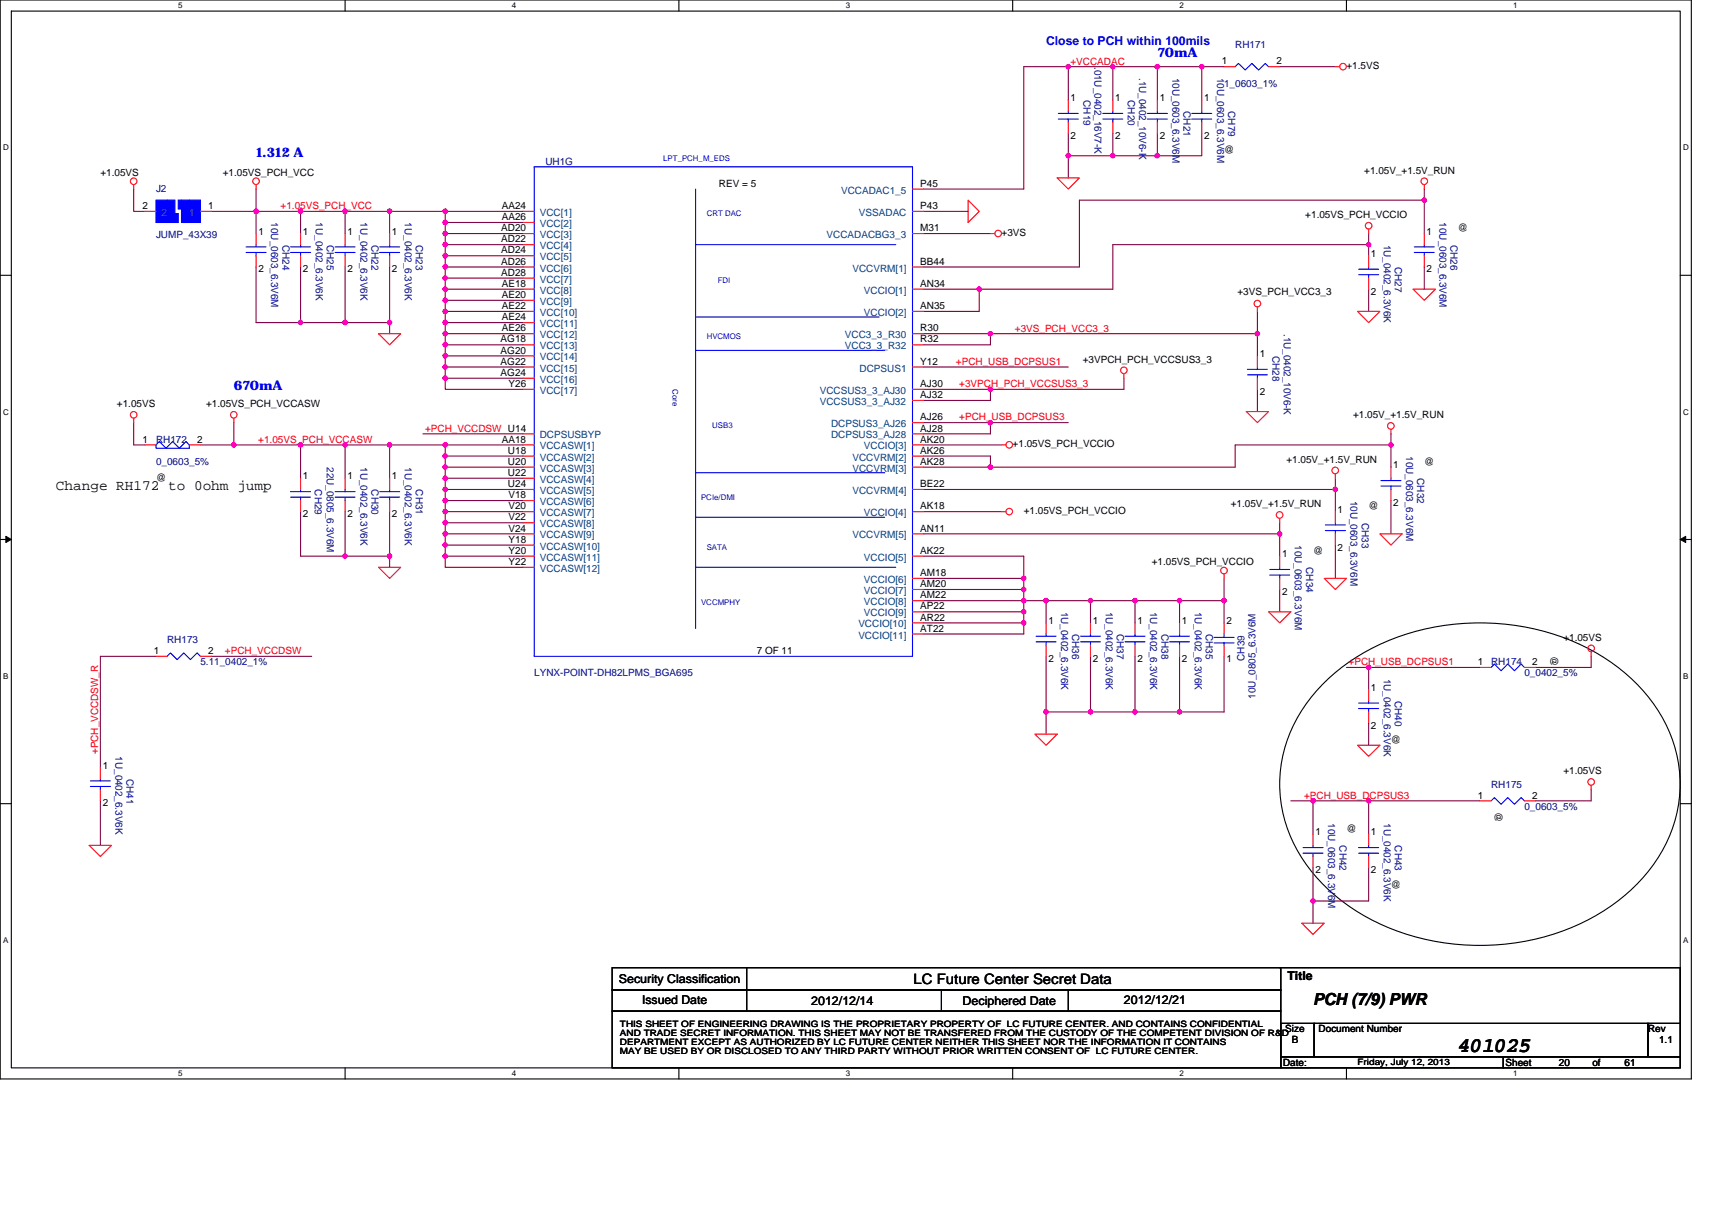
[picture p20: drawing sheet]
<svg xmlns="http://www.w3.org/2000/svg" width="297mm" height="210mm" viewBox="0 0 297 210" stroke-linecap="round" stroke-linejoin="round" font-family="sans-serif">
<defs><g id="words">
<text font-size="3.7" x="252.9" y="182.6">401025</text>
<text font-size="2.9" x="227.8" y="174.5">PCH (7/9) PWR</text>
<g font-size="2.5">
<text x="9.7" y="85">Change RH172 to 0ohm jump</text>
<text x="158.5" y="170.8">LC Future Center Secret Data</text>
</g>
<g font-size="2.3" fill="#00f">
<text x="200.8" y="9.8">70mA</text>
<text x="44.4" y="27.2">1.312 A</text>
<text x="40.6" y="67.8">670mA</text>
</g>
<text font-size="2.1" fill="#00f" x="181.5" y="7.7">Close to PCH within 100mils</text>
<g font-size="2.1">
<text x="107.4" y="170.6">Security Classification</text>
<text x="223.4" y="170.1">Title</text>
<text x="111.4" y="174.3">Issued Date</text>
<text x="140.8" y="174.5">2012/12/14</text>
<text x="167" y="174.5">Deciphered Date</text>
<text x="195" y="174.3">2012/12/21</text>
</g>
<g font-size="1.7" fill="#f00">
<text x="185.7" y="11.2">+VCCADAC</text>
<text x="48.7" y="36.3">+1.05VS_PCH_VCC</text>
<text x="176.1" y="57.5">+3VS_PCH_VCC3_3</text>
<text x="165.9" y="63.3">+PCH_USB_DCPSUS1</text>
<text x="166.4" y="67.2">+3VPCH_PCH_VCCSUS3_3</text>
<text x="44.8" y="76.8">+1.05VS_PCH_VCCASW</text>
<text x="73.8" y="74.9">+PCH_VCCDSW U14</text>
<text x="166.4" y="73">+PCH_USB_DCPSUS3</text>
<text x="39" y="113.5">+PCH_VCCDSW</text>
<text x="234" y="115.4">+PCH_USB_DCPSUS1</text>
<text x="17" y="130.9" transform="rotate(-90 17 130.9)">+PCH_VCCDSW_R</text>
<text x="226.3" y="138.6">+PCH_USB_DCPSUS3</text>
</g>
<g font-size="1.7" fill="#000080">
<text x="189.9" y="11.6" transform="rotate(90 189.9 11.6)">.01U_0402_16V7-K</text>
<text x="214.3" y="8.3">RH171</text>
<text x="188" y="17.4" transform="rotate(90 188 17.4)">CH19</text>
<text x="195.7" y="17.4" transform="rotate(90 195.7 17.4)">CH20</text>
<text x="197.7" y="13.5" transform="rotate(90 197.7 13.5)">.1U_0402_10V6-K</text>
<text x="203.4" y="13.5" transform="rotate(90 203.4 13.5)">10U_0603_6.3V6M</text>
<text x="211.2" y="13.5" transform="rotate(90 211.2 13.5)">10U_0603_6.3V6M</text>
<text x="212.4" y="15">1_0603_1%</text>
<text x="205.4" y="19.3" transform="rotate(90 205.4 19.3)">CH21</text>
<text x="213.1" y="19.3" transform="rotate(90 213.1 19.3)">CH79</text>
<text x="94.6" y="28.6">UH1G</text>
<text x="27.1" y="33.4">J2</text>
<text x="27.1" y="41.3">JUMP_43X39</text>
<text x="47.1" y="38.6" transform="rotate(90 47.1 38.6)">10U_0603_6.3V6M</text>
<text x="54.8" y="38.6" transform="rotate(90 54.8 38.6)">1U_0402_6.3V6K</text>
<text x="62.5" y="38.6" transform="rotate(90 62.5 38.6)">1U_0402_6.3V6K</text>
<text x="70.2" y="38.6" transform="rotate(90 70.2 38.6)">1U_0402_6.3V6K</text>
<text x="249.8" y="38.6" transform="rotate(90 249.8 38.6)">10U_0603_6.3V6M</text>
<text x="49" y="42.5" transform="rotate(90 49 42.5)">CH24</text>
<text x="56.7" y="42.5" transform="rotate(90 56.7 42.5)">CH25</text>
<text x="64.4" y="42.5" transform="rotate(90 64.4 42.5)">CH22</text>
<text x="72.2" y="42.5" transform="rotate(90 72.2 42.5)">CH23</text>
<text x="240.1" y="42.5" transform="rotate(90 240.1 42.5)">1U_0402_6.3V6K</text>
<text x="242" y="46.3" transform="rotate(90 242 46.3)">CH27</text>
<text x="251.7" y="42.5" transform="rotate(90 251.7 42.5)">CH26</text>
<text x="222.7" y="57.9" transform="rotate(90 222.7 57.9)">.1U_0402_10V6-K</text>
<text x="220.8" y="61.8" transform="rotate(90 220.8 61.8)">CH28</text>
<text x="27.1" y="76.8">RH172</text>
<text x="27.1" y="80.7">0_0603_5%</text>
<text x="56.7" y="81.1" transform="rotate(90 56.7 81.1)">22U_0805_6.3V6M</text>
<text x="62.5" y="81.1" transform="rotate(90 62.5 81.1)">1U_0402_6.3V6K</text>
<text x="70.2" y="81.1" transform="rotate(90 70.2 81.1)">1U_0402_6.3V6K</text>
<text x="244" y="79.1" transform="rotate(90 244 79.1)">10U_0603_6.3V6M</text>
<text x="245.9" y="83" transform="rotate(90 245.9 83)">CH32</text>
<text x="54.6" y="84.9" transform="rotate(90 54.6 84.9)">CH29</text>
<text x="64.4" y="84.9" transform="rotate(90 64.4 84.9)">CH30</text>
<text x="72.2" y="84.9" transform="rotate(90 72.2 84.9)">CH31</text>
<text x="234.3" y="86.9" transform="rotate(90 234.3 86.9)">10U_0603_6.3V6M</text>
<text x="224.7" y="94.6" transform="rotate(90 224.7 94.6)">10U_0603_6.3V6M</text>
<text x="236.3" y="90.7" transform="rotate(90 236.3 90.7)">CH33</text>
<text x="226.6" y="98.4" transform="rotate(90 226.6 98.4)">CH34</text>
<text x="184.1" y="106.2" transform="rotate(90 184.1 106.2)">1U_0402_6.3V6K</text>
<text x="191.9" y="106.2" transform="rotate(90 191.9 106.2)">1U_0402_6.3V6K</text>
<text x="199.6" y="106.2" transform="rotate(90 199.6 106.2)">1U_0402_6.3V6K</text>
<text x="207.3" y="106.2" transform="rotate(90 207.3 106.2)">1U_0402_6.3V6K</text>
<text x="29" y="111.6">RH173</text>
<text x="186.1" y="110" transform="rotate(90 186.1 110)">CH36</text>
<text x="193.8" y="110" transform="rotate(90 193.8 110)">CH37</text>
<text x="201.5" y="110" transform="rotate(90 201.5 110)">CH38</text>
<text x="209.2" y="110" transform="rotate(90 209.2 110)">CH35</text>
<text x="34.8" y="115.4">5.11_0402_1%</text>
<text x="92.7" y="117.4">LYNX-POINT-DH82LPMS_BGA695</text>
<text x="215.9" y="114.7" transform="rotate(-90 215.9 114.7)">CH39</text>
<text x="240.1" y="117.7" transform="rotate(90 240.1 117.7)">1U_0402_6.3V6K</text>
<text x="258.7" y="115.4">RH174</text>
<text x="264.5" y="117.4">0_0402_5%</text>
<text x="217.8" y="121.2" transform="rotate(-90 217.8 121.2)">10U_0805_6.3V6M</text>
<text x="242" y="121.6" transform="rotate(90 242 121.6)">CH40</text>
<text x="20" y="131.3" transform="rotate(90 20 131.3)">1U_0402_6.3V6K</text>
<text x="22" y="135.1" transform="rotate(90 22 135.1)">CH41</text>
<text x="258.7" y="136.7">RH175</text>
<text x="230.5" y="142.9" transform="rotate(90 230.5 142.9)">10U_0603_6.3V6M</text>
<text x="240.1" y="142.9" transform="rotate(90 240.1 142.9)">1U_0402_6.3V6K</text>
<text x="264.5" y="140.5">0_0603_5%</text>
<text x="232.4" y="146.7" transform="rotate(90 232.4 146.7)">CH42</text>
<text x="242" y="146.7" transform="rotate(90 242 146.7)">CH43</text>
</g>
<g font-size="1.7">
<text x="212" y="11.2">1</text>
<text x="221.5" y="11.2">2</text>
<text x="233.6" y="12">+1.5VS</text>
<text x="185.8" y="17.6">1</text>
<text x="193.5" y="17.6">1</text>
<text x="201.2" y="17.6">1</text>
<text x="208.9" y="17.6">1</text>
<text x="185.8" y="24.1">2</text>
<text x="193.5" y="24.1">2</text>
<text x="201.2" y="24.1">2</text>
<text x="208.9" y="24.1">2</text>
<text x="212.4" y="26.6">@</text>
<text x="17.4" y="30.5">+1.05VS</text>
<text x="38.6" y="30.5">+1.05VS_PCH_VCC</text>
<text x="124.7" y="32.4">REV = 5</text>
<text x="159.7" y="32.4">P45</text>
<text x="236.7" y="30.1">+1.05V_+1.5V_RUN</text>
<text x="24.7" y="36.3">2</text>
<text x="36.1" y="36.3">1</text>
<text x="44.8" y="40.7">1</text>
<text x="52.6" y="40.7">1</text>
<text x="60.3" y="40.7">1</text>
<text x="68" y="40.7">1</text>
<text x="87" y="40.1">AD20</text>
<text x="87.1" y="36.3">AA24</text>
<text x="87.1" y="38.2">AA26</text>
<text x="159.7" y="40.1">M31</text>
<text x="159.7" y="36.3">P43</text>
<text x="173.8" y="40.9">+3VS</text>
<text x="226.5" y="37.8">+1.05VS_PCH_VCCIO</text>
<text x="247.5" y="40.7">1</text>
<text x="252.9" y="40.2">@</text>
<text x="44.8" y="47.3">2</text>
<text x="52.6" y="47.3">2</text>
<text x="60.3" y="47.3">2</text>
<text x="68" y="47.3">2</text>
<text x="87" y="44">AD24</text>
<text x="87" y="42.1">AD22</text>
<text x="87" y="45.9">AD26</text>
<text x="87" y="47.9">AD28</text>
<text x="159.7" y="45.9">BB44</text>
<text x="237.9" y="44.6">1</text>
<text x="247.5" y="47.3">2</text>
<text x="87.1" y="49.8">AE18</text>
<text x="87.1" y="53.6">AE22</text>
<text x="87.1" y="51.7">AE20</text>
<text x="159.7" y="49.8">AN34</text>
<text x="159.7" y="53.6">AN35</text>
<text x="214.7" y="51.2">+3VS_PCH_VCC3_3</text>
<text x="237.9" y="51.2">2</text>
<text x="86.9" y="59.4">AG18</text>
<text x="87.1" y="57.5">AE26</text>
<text x="87.1" y="55.6">AE24</text>
<text x="159.7" y="57.5">R30</text>
<text x="159.7" y="59.4">R32</text>
<text x="86.9" y="65.2">AG24</text>
<text x="86.9" y="63.3">AG22</text>
<text x="86.9" y="61.4">AG20</text>
<text x="159.7" y="63.3">Y12</text>
<text x="187.9" y="62.9">+3VPCH_PCH_VCCSUS3_3</text>
<text x="218.6" y="62">1</text>
<text x="20.3" y="70.7">+1.05VS</text>
<text x="35.7" y="70.7">+1.05VS_PCH_VCCASW</text>
<text x="88.2" y="67.2">Y26</text>
<text x="159.7" y="67.2">AJ30</text>
<text x="159.7" y="69.1">AJ32</text>
<text x="218.6" y="68.5">2</text>
<text x="24.7" y="76.8">1</text>
<text x="34.2" y="76.8">2</text>
<text x="87.1" y="76.8">AA18</text>
<text x="159.7" y="76.8">AK20</text>
<text x="159.7" y="72.9">AJ26</text>
<text x="159.7" y="74.9">AJ28</text>
<text x="175.7" y="77.6">+1.05VS_PCH_VCCIO</text>
<text x="234.8" y="72.6">+1.05V_+1.5V_RUN</text>
<text x="27.1" y="83.4">@</text>
<text x="52.6" y="83.2">1</text>
<text x="60.3" y="83.2">1</text>
<text x="68" y="83.2">1</text>
<text x="88.1" y="80.7">U20</text>
<text x="88.1" y="82.6">U22</text>
<text x="88.1" y="78.7">U18</text>
<text x="159.7" y="78.7">AK26</text>
<text x="159.7" y="80.7">AK28</text>
<text x="223.2" y="80.3">+1.05V_+1.5V_RUN</text>
<text x="241.7" y="81.3">1</text>
<text x="247.1" y="80.7">@</text>
<text x="52.6" y="89.8">2</text>
<text x="60.3" y="89.8">2</text>
<text x="68" y="89.8">2</text>
<text x="88.1" y="84.5">U24</text>
<text x="88.2" y="86.5">V18</text>
<text x="88.2" y="88.4">V20</text>
<text x="159.7" y="84.5">BE22</text>
<text x="159.7" y="88.4">AK18</text>
<text x="177.6" y="89.2">+1.05VS_PCH_VCCIO</text>
<text x="213.5" y="88">+1.05V_+1.5V_RUN</text>
<text x="232.1" y="89">1</text>
<text x="237.5" y="88.4">@</text>
<text x="241.7" y="87.8">2</text>
<text x="88.2" y="90.3">V22</text>
<text x="88.2" y="92.2">V24</text>
<text x="88.2" y="94.2">Y18</text>
<text x="159.7" y="92.2">AN11</text>
<text x="232.1" y="95.5">2</text>
<text x="88.2" y="96.1">Y20</text>
<text x="88.2" y="98">Y22</text>
<text x="159.7" y="96.1">AK22</text>
<text x="159.7" y="101.9">AM20</text>
<text x="159.7" y="100">AM18</text>
<text x="199.8" y="98.1">+1.05VS_PCH_VCCIO</text>
<text x="222.4" y="96.7">1</text>
<text x="227.8" y="96.1">@</text>
<text x="159.7" y="107.7">AR22</text>
<text x="159.7" y="103.8">AM22</text>
<text x="159.7" y="105.8">AP22</text>
<text x="222.4" y="103.3">2</text>
<text x="26.7" y="113.5">1</text>
<text x="36.1" y="113.5">2</text>
<text x="131.3" y="113.5">7 OF 11</text>
<text x="159.7" y="109.6">AT22</text>
<text x="181.9" y="108.3">1</text>
<text x="189.6" y="108.3">1</text>
<text x="197.3" y="108.3">1</text>
<text x="205.1" y="108.3">1</text>
<text x="212.8" y="108.3">2</text>
<text x="269.1" y="113.9" transform="rotate(90 269.1 113.9)">@</text>
<text x="271.2" y="111.2">+1.05VS</text>
<text x="181.9" y="114.9">2</text>
<text x="189.6" y="114.9">2</text>
<text x="197.3" y="114.9">2</text>
<text x="205.1" y="114.9">2</text>
<text x="212.8" y="114.9">1</text>
<text x="237.9" y="119.9">1</text>
<text x="256.4" y="115.4">1</text>
<text x="265.8" y="115.4">2</text>
<text x="237.9" y="126.4">2</text>
<text x="241.3" y="128.9">@</text>
<text x="17.8" y="133.4">1</text>
<text x="271.2" y="134.3">+1.05VS</text>
<text x="17.8" y="140">2</text>
<text x="256.4" y="138.6">1</text>
<text x="259.4" y="140.9" transform="rotate(90 259.4 140.9)">@</text>
<text x="265.8" y="138.6">2</text>
<text x="228.2" y="145">1</text>
<text x="233.6" y="144.4">@</text>
<text x="237.9" y="145">1</text>
<text x="228.2" y="151.5">2</text>
<text x="237.9" y="151.5">2</text>
<text x="241.3" y="154.1">@</text>
<text x="223" y="179.1">Size</text>
<text x="228.8" y="179.1">Document Number</text>
<text x="285.9" y="179.1">Rev</text>
<text x="222.6" y="184.9">Date:</text>
<text x="224.2" y="181.1">B</text>
<text x="261.2" y="184.9">Sheet</text>
<text x="270.5" y="184.9">20</text>
<text x="276.3" y="184.9">of</text>
<text x="281.9" y="184.9">61</text>
<text x="287.9" y="181.1">1.1</text>
</g>
<g font-size="1.7" fill="#004080">
<text x="145.9" y="33.6">VCCADAC1_5</text>
<text x="28" y="37.5">2</text>
<text x="32.8" y="37.5">1</text>
<text x="93.7" y="37.5">VCC[1]</text>
<text x="93.7" y="39.4">VCC[2]</text>
<text x="93.7" y="41.3">VCC[3]</text>
<text x="143.4" y="41.3">VCCADACBG3_3</text>
<text x="149" y="37.5">VSSADAC</text>
<text x="93.7" y="45.2">VCC[5]</text>
<text x="93.7" y="43.2">VCC[4]</text>
<text x="93.7" y="47.1">VCC[6]</text>
<text x="147.9" y="47.1">VCCVRM[1]</text>
<text x="93.7" y="51">VCC[8]</text>
<text x="93.7" y="49">VCC[7]</text>
<text x="93.7" y="52.9">VCC[9]</text>
<text x="149.9" y="51">VCCIO[1]</text>
<text x="93.7" y="54.8">VCC[10]</text>
<text x="93.7" y="58.7">VCC[12]</text>
<text x="93.7" y="56.8">VCC[11]</text>
<text x="146.6" y="58.7">VCC3_3_R30</text>
<text x="149.9" y="54.8">VCCIO[2]</text>
<text x="93.7" y="64.5">VCC[15]</text>
<text x="93.7" y="62.5">VCC[14]</text>
<text x="93.7" y="60.6">VCC[13]</text>
<text x="146.6" y="60.6">VCC3_3_R32</text>
<text x="149.1" y="64.5">DCPSUS1</text>
<text x="93.7" y="68.3">VCC[17]</text>
<text x="93.7" y="66.4">VCC[16]</text>
<text x="142.2" y="68.3">VCCSUS3_3_AJ30</text>
<text x="142.2" y="70.3">VCCSUS3_3_AJ32</text>
<text x="93.7" y="78">VCCASW[1]</text>
<text x="93.7" y="76.1">DCPSUSBYP</text>
<text x="144.2" y="74.1">DCPSUS3_AJ26</text>
<text x="144.2" y="76.1">DCPSUS3_AJ28</text>
<text x="149.9" y="78">VCCIO[3]</text>
<text x="93.7" y="81.9">VCCASW[3]</text>
<text x="93.7" y="83.8">VCCASW[4]</text>
<text x="93.7" y="79.9">VCCASW[2]</text>
<text x="147.9" y="79.9">VCCVRM[2]</text>
<text x="147.9" y="81.9">VCCVRM[3]</text>
<text x="93.7" y="85.7">VCCASW[5]</text>
<text x="93.7" y="87.7">VCCASW[6]</text>
<text x="93.7" y="89.6">VCCASW[7]</text>
<text x="147.9" y="85.7">VCCVRM[4]</text>
<text x="149.9" y="89.6">VCCIO[4]</text>
<text x="93.7" y="91.5">VCCASW[8]</text>
<text x="93.7" y="93.4">VCCASW[9]</text>
<text x="93.7" y="95.4">VCCASW[10]</text>
<text x="147.9" y="93.4">VCCVRM[5]</text>
<text x="93.7" y="97.3">VCCASW[11]</text>
<text x="93.7" y="99.2">VCCASW[12]</text>
<text x="149.9" y="97.3">VCCIO[5]</text>
<text x="149.9" y="101.2">VCCIO[6]</text>
<text x="149.9" y="105">VCCIO[8]</text>
<text x="149.9" y="107">VCCIO[9]</text>
<text x="149.9" y="103.1">VCCIO[7]</text>
<text x="148.9" y="108.9">VCCIO[10]</text>
<text x="148.9" y="110.8">VCCIO[11]</text>
</g>
<g font-size="1.5">
<text x="107.6" y="178.2">THIS SHEET OF ENGINEERING DRAWING IS THE PROPRIETARY PROPERTY OF LC FUTURE CENTER. AND CONTAINS CONFIDENTIAL</text>
<text x="107.6" y="179.8">AND TRADE SECRET INFORMATION. THIS SHEET MAY NOT BE TRANSFERED FROM THE CUSTODY OF THE COMPETENT DIVISION OF R&amp;D</text>
<text x="107.6" y="181.3">DEPARTMENT EXCEPT AS AUTHORIZED BY LC FUTURE CENTER NEITHER THIS SHEET NOR THE INFORMATION IT CONTAINS</text>
<text x="107.6" y="182.9">MAY BE USED BY OR DISCLOSED TO ANY THIRD PARTY WITHOUT PRIOR WRITTEN CONSENT OF LC FUTURE CENTER.</text>
<text x="235.5" y="184.8">Friday, July 12, 2013</text>
</g>
<g font-size="1.4">
<text x="30.9" y="1.5">5</text>
<text x="88.8" y="1.5">4</text>
<text x="146.7" y="1.5">3</text>
<text x="204.7" y="1.5">2</text>
<text x="262.6" y="1.5">1</text>
<text x=".5" y="26.1">D</text>
<text x="292" y="26.1">D</text>
<text x=".5" y="71.9">C</text>
<text x="292" y="71.9">C</text>
<text x=".5" y="117.8">B</text>
<text x="292" y="117.8">B</text>
<text x=".5" y="163.6">A</text>
<text x="292" y="163.6">A</text>
<text x="30.9" y="186.8">5</text>
<text x="88.8" y="186.8">4</text>
<text x="146.7" y="186.8">3</text>
<text x="204.7" y="186.8">2</text>
<text x="262.6" y="186.8">1</text>
</g>
<g font-size="1.4" fill="#00f">
<text x="115.1" y="27.9">LPT_PCH_M_EDS</text>
<text x="122.6" y="37.5">CRT DAC</text>
<text x="124.5" y="49.1">FDI</text>
<text x="122.6" y="58.8">HVCMOS</text>
<text x="116.7" y="67.6" transform="rotate(90 116.7 67.6)">Core</text>
<text x="123.6" y="74.2">USB3</text>
<text x="121.6" y="86.7">PCIe/DMI</text>
<text x="122.6" y="95.4">SATA</text>
<text x="121.6" y="105.1">VCCMPHY</text>
</g>
</g></defs>
<path d="M0 0h293.5v187.2h-293.5zM2 1.9h289.5v183.4h-289.5z" fill="none" stroke="#000" stroke-width=".19"/>
<g fill="#fff">
<path d="M30.9 .2h.8v1.6h-.8z"/>
<path d="M30.9 185.5h.8v1.6h-.8z"/>
</g>
<path d="M59.9 0v1.9M59.9 185.3v1.9" fill="none" stroke="#000" stroke-width=".19"/>
<g fill="#fff">
<path d="M88.8 .2h.8v1.6h-.8z"/>
<path d="M88.8 185.5h.8v1.6h-.8z"/>
</g>
<path d="M117.8 0v1.9M117.8 185.3v1.9" fill="none" stroke="#000" stroke-width=".19"/>
<g fill="#fff">
<path d="M146.7 .2h.8v1.6h-.8z"/>
<path d="M146.7 185.5h.8v1.6h-.8z"/>
</g>
<path d="M175.7 0v1.9M175.7 185.3v1.9" fill="none" stroke="#000" stroke-width=".19"/>
<g fill="#fff">
<path d="M204.7 .2h.7v1.6h-.7z"/>
<path d="M204.7 185.5h.7v1.6h-.7z"/>
</g>
<path d="M233.6 0v1.9M233.6 185.3v1.9" fill="none" stroke="#000" stroke-width=".19"/>
<g fill="#fff">
<path d="M262.6 .2h.7v1.6h-.7z"/>
<path d="M262.6 185.5h.7v1.6h-.7z"/>
<path d="M.5 24.8h1v1.6h-1z"/>
<path d="M292 24.8h1v1.6h-1z"/>
<path d="M.5 70.7h1v1.5h-1z"/>
<path d="M292 70.7h1v1.5h-1z"/>
</g>
<path d="M0 47.8h2M291.5 47.8h2" fill="none" stroke="#000" stroke-width=".19"/>
<g fill="#fff">
<path d="M.5 116.5h.9v1.6h-.9z"/>
<path d="M292 116.5h.9v1.6h-.9z"/>
</g>
<path d="M0 93.6h2M291.5 93.6h2" fill="none" stroke="#000" stroke-width=".19"/>
<path d="M1 93.1l1 .5-1 .5zM291.5 93.6l1-.5v1z" fill="#000" stroke="#000" stroke-width=".17"/>
<g fill="#fff">
<path d="M.5 162.4h.9v1.5h-.9z"/>
<path d="M292 162.4h.9v1.5h-.9z"/>
</g>
<g fill="none" stroke="#000" stroke-width=".19">
<path d="M229.9 118.4a38.9 38.9 0 0 1 29.3-10.2 37.4 37.4 0 0 1 25.9 11.6 23.7 23.7 0 0 1 0 32.5 37.1 37.1 0 0 1-25.9 11.7 38.8 38.8 0 0 1-29.3-10.2 24.2 24.2 0 0 1-7.1-23.6 25.9 25.9 0 0 1 7.1-11.8zM0 139.5h2M291.5 139.5h2M106.2 167.9h116v3.9h-116zM106.2 171.8h116v3.7h-116zM106.2 175.5h116v9.8h-116zM129.6 167.9v7.6M163.3 171.8v3.7M185.4 171.8v3.7M222 167.9h69.5v9.7M222.2 177.6h5.8v5.8h-5.8zM228 177.6h57.9v5.8h-57.9z"/>
<path d="M285.9 177.6h5.6v5.8h-5.6zM222.2 183.4h38.6v1.9h-38.6zM260.8 183.4h30.7v1.9h-30.7z"/>
</g>
<g fill="none" stroke="#800040" stroke-width=".19">
<path d="M185.4 11.6h7.7M185.4 11.6h-7.8v21.2h-17.4M185.4 11.6v5.8M193.1 11.6v5.8M193.1 11.6h7.7M200.8 11.6h7.7M200.8 11.6v5.8M212.4 11.6h-3.9v5.8M222 11.6h9.7M23.2 32.8v3.9h1.9M36.7 36.7h7.7M44.4 32.8v3.9"/>
<path d="M44.4 36.7v3.8M44.4 36.7h15.5M52.2 36.7v3.8M59.9 36.7v3.8M59.9 36.7h7.7v3.8M67.6 36.7h9.7M77.3 38.6v1.9M77.3 36.7v1.9M77.3 36.7h13.5M77.3 38.6h13.5M160.2 36.7h7.8M185.4 23.2v3.8"/>
<path d="M185.4 27h7.7M185.4 27v3.9M193.1 23.2v3.8M193.1 27h7.7M200.8 23.2v3.8M208.5 23.2v3.8h-7.7M247.1 32.8v1.9M247.1 34.7v5.8M247.1 34.7h-59.8v11.6h-27.1M44.4 46.3v9.7h7.8M52.2 46.3v9.7M52.2 56h7.7"/>
<path d="M59.9 46.3v9.7M59.9 56h7.7M67.6 56v1.9M67.6 46.3v9.7M77.3 57.9v1.9M77.3 56v1.9M77.3 54v2M77.3 52.1v1.9M77.3 50.2v1.9M77.3 48.3v1.9M77.3 46.3v2M77.3 44.4v1.9"/>
<path d="M77.3 42.5v1.9M77.3 59.8v2M77.3 40.5v2M77.3 59.8h13.5M77.3 57.9h13.5M77.3 56h13.5M77.3 54h13.5M77.3 52.1h13.5M77.3 50.2h13.5M77.3 48.3h13.5M77.3 46.3h13.5M77.3 44.4h13.5"/>
<path d="M77.3 42.5h13.5M77.3 40.5h13.5M160.2 57.9h11.6M160.2 40.5h11.6M160.2 50.2h9.7M169.9 50.2v3.8h-9.7M171.8 57.9v1.9h-11.6M171.8 57.9h46.4M218.2 54v3.9M218.2 57.9v3.9M237.5 40.5v2M237.5 42.5h-44.4v7.7h-23.2"/>
<path d="M237.5 50.2v3.8M237.5 42.5v1.9M247.1 46.3v3.9M23.2 73.3v3.9h1.9M34.8 77.2h5.8M40.6 77.2h11.6M40.6 73.3v3.9M52.2 77.2v5.8M52.2 77.2h7.7M59.9 77.2h7.7M59.9 77.2v5.8M67.6 77.2v5.8"/>
<path d="M67.6 77.2h9.7M73.4 75.3h17.4M77.3 79.1h13.5M77.3 61.8v1.9M77.3 63.7v1.9M77.3 77.2v1.9M77.3 79.1v2M77.3 77.2h13.5M77.3 63.7h13.5M77.3 61.8h13.5M77.3 65.6v2h13.5M77.3 65.6h13.5"/>
<path d="M160.2 79.1h11.6v2M160.2 67.6h11.6M160.2 73.3h11.6M160.2 77.2h13.6M160.2 63.7h25.2M171.8 67.6v1.9h-11.6M171.8 73.3v2h-11.6M171.8 73.3h13.6M195 65.6v2h-23.2M218.2 67.6v3.8M241.3 75.3v1.9M241.3 77.2h-27v3.9h-42.5"/>
<path d="M241.3 77.2v3.9M52.2 88.8v7.7h7.7M59.9 96.5h7.7M59.9 88.8v7.7M67.6 88.8v7.7M67.6 96.5v1.9M77.3 84.9v2M77.3 88.8v1.9M77.3 94.6v1.9M77.3 96.5h13.5M77.3 96.5v1.9h13.5M77.3 83v1.9"/>
<path d="M77.3 86.9v1.9M77.3 90.7v1.9M77.3 92.6v2M77.3 81.1h13.5M77.3 81.1v1.9h13.5M77.3 84.9h13.5M77.3 86.9h13.5M77.3 88.8h13.5M77.3 90.7h13.5M77.3 92.6h13.5M77.3 94.6h13.5M160.2 81.1h11.6"/>
<path d="M160.2 92.6h61.8M160.2 88.8h13.6M160.2 96.5h17.4v3.9M160.2 84.9h71.5M222 90.7v1.9M222 92.6v3.9M231.7 83v1.9M231.7 94.6v5.8M231.7 84.9v3.9M241.3 86.9v5.7M27.1 113.9h-9.7v19.3M36.7 113.9h17.4"/>
<path d="M160.2 108.1h17.4M160.2 104.2h17.4M160.2 106.2h17.4M160.2 100.4h17.4M160.2 102.3h17.4M177.6 108.1v1.9h-17.4M177.6 104.2v2M177.6 104.2h3.9v3.9M177.6 106.2v1.9M177.6 100.4v3.8M181.5 113.9v9.6M181.5 104.2h7.7v3.9"/>
<path d="M189.2 104.2h7.7M189.2 113.9v9.6M196.9 113.9v9.6M196.9 104.2v3.9M196.9 104.2h7.8M204.7 113.9v9.6M204.7 104.2v3.9M204.7 104.2h7.7M212.4 113.9v9.6h-7.7M212.4 104.2v3.9M212.4 100.4v3.8M222 102.3v3.9"/>
<path d="M233.6 115.8h3.9M237.5 115.8v3.9M237.5 115.8h19.3M276.1 113.9v1.9h-9.7M17.4 139v7.7M181.5 123.5v3.9M181.5 123.5h7.7M189.2 123.5h7.7M196.9 123.5h7.8M224 139h3.8M227.8 139h9.7M227.8 139v5.8"/>
<path d="M237.5 139v5.8M237.5 125.5v3.8M237.5 139h19.3M276.1 137.1v1.9h-9.7M227.8 150.6v5.8M227.8 156.4v3.8M237.5 150.6v5.8h-9.7"/>
</g>
<g fill="#f0f" stroke="#f0f" stroke-width=".19">
<circle cx="52.1" cy="77.2" r=".38"/>
<circle cx="171.8" cy="67.6" r=".38"/>
<circle cx="218.2" cy="57.9" r=".38"/>
<circle cx="171.8" cy="57.9" r=".38"/>
<circle cx="204.6" cy="123.5" r=".38"/>
<circle cx="196.9" cy="123.5" r=".38"/>
<circle cx="204.6" cy="104.2" r=".38"/>
<circle cx="196.9" cy="104.2" r=".38"/>
<circle cx="212.4" cy="104.2" r=".38"/>
<circle cx="189.2" cy="104.2" r=".38"/>
<circle cx="181.5" cy="104.2" r=".38"/>
<circle cx="189.2" cy="123.5" r=".38"/>
<circle cx="181.5" cy="123.5" r=".38"/>
<circle cx="177.6" cy="104.2" r=".38"/>
<circle cx="40.6" cy="77.2" r=".38"/>
<circle cx="67.6" cy="56" r=".38"/>
<circle cx="59.9" cy="56" r=".38"/>
<circle cx="77.2" cy="36.7" r=".38"/>
<circle cx="67.6" cy="36.7" r=".38"/>
<circle cx="59.9" cy="36.7" r=".38"/>
<circle cx="52.1" cy="36.7" r=".38"/>
<circle cx="52.1" cy="56" r=".38"/>
<circle cx="237.5" cy="115.8" r=".38"/>
<circle cx="77.2" cy="96.5" r=".38"/>
<circle cx="77.2" cy="94.6" r=".38"/>
<circle cx="231.7" cy="84.9" r=".38"/>
<circle cx="171.8" cy="73.3" r=".38"/>
<circle cx="227.8" cy="156.3" r=".38"/>
<circle cx="237.5" cy="139" r=".38"/>
<circle cx="227.8" cy="139" r=".38"/>
<circle cx="177.6" cy="108.1" r=".38"/>
<circle cx="177.6" cy="106.2" r=".38"/>
<circle cx="77.2" cy="63.7" r=".38"/>
<circle cx="77.2" cy="59.8" r=".38"/>
<circle cx="77.2" cy="56" r=".38"/>
<circle cx="77.2" cy="57.9" r=".38"/>
<circle cx="77.2" cy="54" r=".38"/>
<circle cx="77.2" cy="52.1" r=".38"/>
<circle cx="77.2" cy="50.2" r=".38"/>
<circle cx="77.2" cy="48.2" r=".38"/>
<circle cx="77.2" cy="46.3" r=".38"/>
<circle cx="77.2" cy="44.4" r=".38"/>
<circle cx="77.2" cy="40.5" r=".38"/>
<circle cx="77.2" cy="38.6" r=".38"/>
<circle cx="77.2" cy="61.8" r=".38"/>
<circle cx="77.2" cy="42.4" r=".38"/>
<circle cx="77.2" cy="65.6" r=".38"/>
<circle cx="77.2" cy="81.1" r=".38"/>
<circle cx="77.2" cy="79.1" r=".38"/>
<circle cx="171.8" cy="81.1" r=".38"/>
<circle cx="222" cy="92.6" r=".38"/>
<circle cx="59.9" cy="96.5" r=".38"/>
<circle cx="59.9" cy="77.2" r=".38"/>
<circle cx="67.6" cy="96.5" r=".38"/>
<circle cx="77.2" cy="77.2" r=".38"/>
<circle cx="67.6" cy="77.2" r=".38"/>
<circle cx="169.9" cy="50.2" r=".38"/>
<circle cx="77.2" cy="83" r=".38"/>
<circle cx="177.6" cy="102.3" r=".38"/>
<circle cx="177.6" cy="100.4" r=".38"/>
<circle cx="237.5" cy="42.4" r=".38"/>
<circle cx="77.2" cy="84.9" r=".38"/>
<circle cx="77.2" cy="86.9" r=".38"/>
<circle cx="247.1" cy="34.7" r=".38"/>
<circle cx="77.2" cy="88.8" r=".38"/>
<circle cx="77.2" cy="90.7" r=".38"/>
<circle cx="241.3" cy="77.2" r=".38"/>
<circle cx="77.2" cy="92.6" r=".38"/>
<circle cx="44.4" cy="36.7" r=".38"/>
<circle cx="208.5" cy="11.6" r=".38"/>
<circle cx="193.1" cy="11.6" r=".38"/>
<circle cx="200.8" cy="11.6" r=".38"/>
<circle cx="193.1" cy="27" r=".38"/>
<circle cx="200.8" cy="27" r=".38"/>
<circle cx="185.3" cy="27" r=".38"/>
<circle cx="185.3" cy="11.6" r=".38"/>
</g>
<g fill="none" stroke="#f00" stroke-width=".19">
<path d="M185.4 17.4v1.9M193.1 17.4v1.9M200.8 17.4v1.9M208.5 17.4v1.9M212.4 11.6h1.9M220.1 11.6h1.9M231.7 11.6h.7M23.2 32v.8M25.1 36.7h2M34.8 36.7h1.9M44.4 32v.8M90.8 36.7h1.9"/>
<path d="M90.8 38.6h1.9M158.3 32.8h1.9M158.3 36.7h1.9M168 34.7l1.9 2-1.9 1.9zM183.4 30.9h3.9l-1.9 1.9zM185.4 21.2v2M193.1 21.2v2M200.8 21.2v2M208.5 21.2v2M237.5 39.8v.7M247.1 32v.8M44.4 40.5v2"/>
<path d="M44.4 44.4v1.9M52.2 40.5v2M52.2 44.4v1.9M59.9 40.5v2M59.9 44.4v1.9M65.7 57.9h3.8l-1.9 1.9zM67.6 40.5v2M67.6 44.4v1.9M90.8 50.2h1.9M90.8 54h1.9M90.8 40.5h1.9M90.8 44.4h1.9"/>
<path d="M90.8 42.5h1.9M90.8 46.3h1.9M90.8 48.3h1.9M90.8 59.8h1.9M90.8 57.9h1.9M90.8 56h1.9M90.8 52.1h1.9M158.3 40.5h1.9M158.3 46.3h1.9M158.3 50.2h1.9M158.3 54h1.9M158.3 57.9h1.9"/>
<path d="M158.3 59.8h1.9M171.8 40.5h.8M218.2 53.3v.7M235.5 54h3.9l-1.9 2zM237.5 44.4v1.9M237.5 48.3v1.9M245.2 50.2h3.9l-2 1.9zM247.1 40.5v2M247.1 44.4v1.9M23.2 72.6v.7M25.1 77.2h2M32.8 77.2h2"/>
<path d="M40.6 72.6v.7M90.8 79.1h1.9M90.8 77.2h1.9M90.8 75.3h1.9M90.8 67.6h1.9M90.8 65.6h1.9M90.8 63.7h1.9M90.8 61.8h1.9M158.3 63.7h1.9M158.3 67.6h1.9M158.3 69.5h1.9M158.3 73.3h1.9"/>
<path d="M158.3 75.3h1.9M158.3 77.2h1.9M158.3 79.1h1.9M173.8 77.2h.7M195 64.9v.7M216.2 71.4h3.9l-1.9 1.9zM218.2 61.8v1.9M218.2 65.6v2M241.3 74.5v.8M52.2 83v1.9M52.2 86.9v1.9M59.9 83v1.9"/>
<path d="M59.9 86.9v1.9M65.7 98.4h3.8l-1.9 2zM67.6 83v1.9M67.6 86.9v1.9M90.8 81.1h1.9M90.8 83h1.9M90.8 84.9h1.9M90.8 90.7h1.9M90.8 92.6h1.9M90.8 94.6h1.9M90.8 96.5h1.9M90.8 98.4h1.9"/>
<path d="M90.8 86.9h1.9M90.8 88.8h1.9M158.3 92.6h1.9M158.3 81.1h1.9M158.3 88.8h1.9M158.3 84.9h1.9M158.3 96.5h1.9M173.8 88.8h.7M212.4 99.6v.8M222 90v.7M222 96.5v1.9M231.7 88.8v1.9"/>
<path d="M231.7 92.6v2M231.7 82.2v.8M239.4 92.6h3.9l-2 2zM241.3 81.1v1.9M241.3 84.9v2M27.1 113.9h1.9M34.8 113.9h1.9M158.3 104.2h1.9M158.3 106.2h1.9M158.3 108.1h1.9M158.3 110h1.9M158.3 102.3h1.9"/>
<path d="M158.3 100.4h1.9M181.5 108.1v1.9M181.5 112v1.9M189.2 108.1v1.9M189.2 112v1.9M196.9 108.1v1.9M196.9 112v1.9M204.7 108.1v1.9M204.7 112v1.9M212.4 112v1.9M212.4 108.1v1.9M220.1 106.2h3.9l-2 1.9z"/>
<path d="M222 100.4v1.9M229.8 100.4h3.8l-1.9 1.9zM237.5 119.7v1.9M256.8 115.8h1.9M264.5 115.8h1.9M276.1 113.1v.8M17.4 133.2v1.9M17.4 137.1v1.9M179.6 127.4h3.8l-1.9 1.9zM235.5 129.3h3.9l-1.9 2zM237.5 123.5v2M256.8 139h1.9"/>
<path d="M264.5 139h1.9M276.1 136.3v.8M15.5 146.7h3.8l-1.9 1.9zM227.8 144.8v1.9M227.8 148.6v2M237.5 144.8v1.9M237.5 148.6v2M225.9 160.2h3.9l-2 2z"/>
<circle cx="233" cy="11.6" r=".57"/>
<circle cx="23.2" cy="31.5" r=".57"/>
<circle cx="44.4" cy="31.5" r=".57"/>
<circle cx="237.5" cy="39.2" r=".57"/>
<circle cx="247.1" cy="31.5" r=".57"/>
<circle cx="173.2" cy="40.5" r=".57"/>
<circle cx="218.2" cy="52.7" r=".57"/>
<circle cx="23.2" cy="72" r=".57"/>
<circle cx="40.6" cy="72" r=".57"/>
<circle cx="175.1" cy="77.2" r=".57"/>
<circle cx="195" cy="64.3" r=".57"/>
<circle cx="241.3" cy="73.9" r=".57"/>
<circle cx="175.1" cy="88.8" r=".57"/>
<circle cx="212.4" cy="99" r=".57"/>
<circle cx="222" cy="89.4" r=".57"/>
<circle cx="231.7" cy="81.6" r=".57"/>
<circle cx="276.1" cy="112.5" r=".57"/>
<circle cx="276.1" cy="135.7" r=".57"/>
</g>
<g fill="none" stroke="#00f" stroke-width=".19">
<path d="M183.6 19.7h3.5M185.4 19.3v.4M191.3 19.7h3.5M193.1 19.3v.4M199.1 19.7h3.4M200.8 19.3v.4M206.8 19.7h3.4M208.5 19.3v.4M214.3 11.6l.6-.6 1.1 1.1 1.2-1.1 1.2 1.1 1.1-1.1 .6 .6M92.7 29h65.6v84.9h-65.6zM120.7 32.8v76.3M183.6 20.7h3.5"/>
<path d="M185.4 20.7v.5M191.3 20.7h3.5M193.1 20.7v.5M199.1 20.7h3.4M200.8 20.7v.5M206.8 20.7h3.4M208.5 20.7v.5M42.7 43.8h3.5M42.7 42.8h3.5M44.4 42.5v.3M44.4 43.8v.6M50.4 43.8h3.5"/>
<path d="M50.4 42.8h3.5M52.2 42.5v.3M52.2 43.8v.6M58.1 43.8h3.5M58.1 42.8h3.5M59.9 42.5v.3M59.9 43.8v.6M65.9 43.8h3.4M65.9 42.8h3.4M67.6 42.5v.3M67.6 43.8v.6M120.7 42.5h34.7"/>
<path d="M120.7 55h31.8M235.7 47.7h3.5M235.7 46.7h3.5M237.5 46.3v.4M237.5 47.7v.6M245.4 43.8h3.5M245.4 42.8h3.5M247.1 42.5v.3M247.1 43.8v.6M27.6 76.6l1.2 1.2 1.1-1.2 1.2 1.2 1.2-1.2 .5 .6v.6h-5.7v-.6zM120.7 60.8h32.8M216.4 65h3.5"/>
<path d="M216.4 64.1h3.5M218.2 63.7v.4M218.2 65v.6M50.4 86.3h3.5M50.4 85.3h3.5M52.2 84.9v.4M52.2 86.3v.6M58.1 86.3h3.5M58.1 85.3h3.5M59.9 84.9v.4M59.9 86.3v.6M65.9 86.3h3.4"/>
<path d="M65.9 85.3h3.4M67.6 84.9v.4M67.6 86.3v.6M120.7 98.4h34.7M120.7 82h32.8M120.7 89.8h32.8M220.3 99.8h3.5M220.3 98.8h3.5M222 98.4v.4M222 99.8v.6M230 92.1h3.4M230 91.1h3.4"/>
<path d="M231.7 90.7v.4M231.7 92.1v.5M239.6 84.3h3.5M239.6 83.4h3.5M241.3 83v.4M241.3 84.3v.6M29 113.9l.6-.6 1.1 1.2 1.2-1.2 1.1 1.2 1.2-1.2 .6 .6M179.8 111.4h3.4M179.8 110.4h3.4M181.5 110v.4M181.5 111.4v.6M187.5 111.4h3.4"/>
<path d="M187.5 110.4h3.4M189.2 110v.4M189.2 111.4v.6M195.2 111.4h3.5M195.2 110.4h3.5M196.9 110v.4M196.9 111.4v.6M202.9 111.4h3.5M202.9 110.4h3.5M204.7 110v.4M204.7 111.4v.6M210.6 110.6h3.5"/>
<path d="M210.6 111.6h3.5M212.4 111.6v.4M212.4 110v.6M258.7 115.8l.6-.6 1.2 1.2 1.1-1.2 1.2 1.2 1.1-1.2 .6 .6M15.7 136.5h3.5M15.7 135.5h3.5M17.4 135.1v.4M17.4 136.5v.6M235.7 123h3.5M235.7 122h3.5M237.5 121.6v.4M237.5 123v.5"/>
<path d="M258.7 139l.6-.6 1.2 1.2 1.1-1.2 1.2 1.2 1.1-1.2 .6 .6M226.1 148.1h3.4M226.1 147.1h3.4M227.8 146.7v.4M227.8 148.1v.5M235.7 148.1h3.5M235.7 147.1h3.5M237.5 146.7v.4M237.5 148.1v.5"/>
</g>
<g fill="#00f" stroke="#00f" stroke-width=".19">
<path d="M32.8 34.7h2v3.9h-2z" fill-rule="evenodd"/>
<path d="M31.5 34.7h1.3v3.9h-1.3z" fill-rule="evenodd"/>
<path d="M30.9 34.7h.6v1.6h-.6z" fill-rule="evenodd"/>
<path d="M30.3 37.1h.6v1.5h-.6z" fill-rule="evenodd"/>
<path d="M29 34.7h1.3v3.9h-1.3z" fill-rule="evenodd"/>
<path d="M27.1 34.7h1.9v3.9h-1.9z" fill-rule="evenodd"/>
</g>
<use href="#words"/>
</svg>
